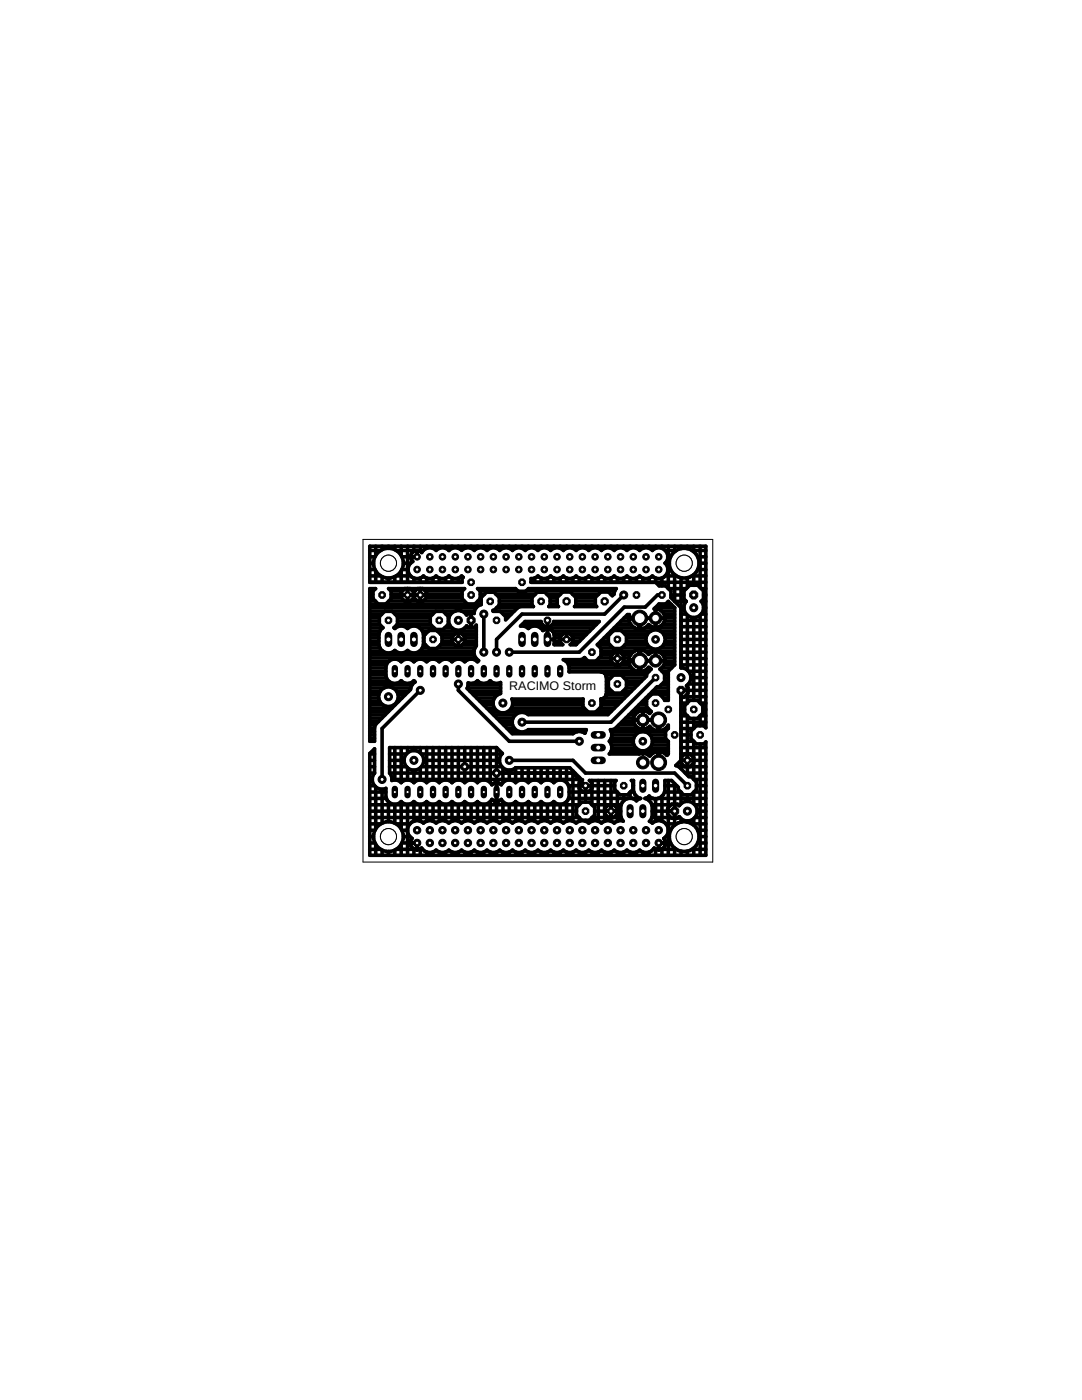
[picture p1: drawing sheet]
<svg xmlns="http://www.w3.org/2000/svg" width="216mm" height="279mm" viewBox="0 0 216 279" stroke-linecap="round" stroke-linejoin="round" font-family="sans-serif">
<defs><g id="words">
<text font-size="2.5" x="101.6" y="137.8">RACIMO Storm</text>
</g></defs>
<g fill="none" stroke="#000" stroke-width=".72">
<path d="M73.8 120h1.1M73.8 119.3h.6M73.8 118.6h.6M73.8 117.9h.7M73.8 111.1h1M73.8 114.9h2.2M73.8 113.7h1M73.8 112.4h.7M73.8 109.9h2.2M75 109v1.8M75 113.9v2.3M76.2 109v.7"/>
<path d="M76.2 115.1v1.1M77.5 109v.4M77.5 115.4v.8M78 117.9h2.3M78 119.3h2.1M78 118.6h2.1M78.8 109v.7M78.8 115.1v1.1M79 114.9h2.9M79 109.9h5.5M80.1 109v1.8M80.1 113.9v2.3"/>
<path d="M80.1 118.7h5M80.1 119.3l.7 .7M80.2 111.1h3M80.2 113.7h1.2M80.5 112.4h1.4M80.8 117.5l-.7 .7v1.1M81.3 109v7.2M81.3 117.5v2.5M81.3 118.7v.1M81.3 119.3h.1M81.3 118.6h.1M81.3 117.9v.1"/>
<path d="M81.8 117.5l.8 .7v1.1M82.3 117.9h.5M82.5 119.3h.1M82.6 119.3l-.8 .7h-4.2M82.6 118.6h.1M82.6 109v1M82.6 115.3v.9M82.6 119.3l.7 .7M82.6 111.1h.1M83.2 109.9v1.2M83.2 111.1h.1M83.3 117.5l-.7 .7v1.1"/>
<path d="M83.9 109v1M83.9 115.3v.9M83.9 117.5v2.5M83.9 118.7v.1M83.9 119.3h.1M83.9 118.6h.1M83.9 117.9v.1M84.4 117.5l.7 .7v1.1M84.4 120h8.3M84.9 117.9h7.3M85.1 119.3h7.1M85.1 119.3l-.7 .7h-2.5"/>
<path d="M85.1 118.6h7.1M85.1 109v.4M85.1 115.3v.9M86.4 109v.4M86.4 115.3v.9M87.7 109v.4M87.7 115.3v.9M88.9 109v.4M88.9 115.3v.9M89.6 109.9a1.72 1.72 0 0 1 2.5-.1 1.7 1.7 0 0 1 2.5 .1 1.7 1.7 0 0 1 2.6 0 1.7 1.7 0 0 1 2.5 0 1.7 1.7 0 0 1 2.6 0 1.7 1.7 0 0 1 2.5 0 1.7 1.7 0 0 1 2.5 0 1.7 1.7 0 0 1 2.6 0 1.7 1.7 0 0 1 2.5 0 1.7 1.7 0 0 1 2.6 0 1.68 1.68 0 0 1 2.5 0 1.7 1.7 0 0 1 2.5 0 1.7 1.7 0 0 1 2.6 0 1.7 1.7 0 0 1 2.5 0 1.7 1.7 0 0 1 2.5 0 1.7 1.7 0 0 1 2.6 0 1.8 1.8 0 0 1 2.5-.1 1.8 1.8 0 0 1 0 2.6M89.6 109.9a1.74 1.74 0 0 0-2.6 0 1.75 1.75 0 0 0-2.8 .4 1.26 1.26 0 0 0-1.9-.1 1.26 1.26 0 0 0 .1 1.9 1.81 1.81 0 0 0-.7 2.6 1.81 1.81 0 0 0 2.8 .2 1.68 1.68 0 0 0 2.5 0 1.73 1.73 0 0 0 2.6 0 1.7 1.7 0 0 0 2.5 0l.3 .3-.2 .2v.8h-18.4v-7.2h67v36.2l-.4-.4h-1.5l-1 1.1v1.5l1 1.1h1.5l.4-.4v22.6h-67v-20.3l.9-1v4.9M90.2 109v.5"/>
<path d="M90.2 115.3v.9M91.5 109v.4M91.5 115.4v.8M92.7 109v.4M94 109v.4M95.3 109v.4M95.4 120h.6M95.8 117.9h7.6M95.8 119.3h.2M95.8 118.6h.8M96 119.3l1.1-1.1h1.5l1 1.1M96 119.3v1.3a1.83 1.83 0 0 0-1.4 1.8h-1.2l-.3 .3"/>
<path d="M96.5 109v.4M97.8 109v.4M99 118.6h7.8M99.1 109v.4M99.6 119.3v1.5l-1 1h-.2v.2h1.4l1.1 1.1v.6l2.4-2.4M99.6 120h6.6M99.6 119.3h6.6M100.4 109v.4M101.6 109v.4M102.9 109v.4M104.2 109v.4M105 117.9h17.7"/>
<path d="M105.4 109v.4M106.2 119.3l1-1.1h1.5l1.1 1.1M106.2 119.3v1.5l.2 .3h-2.5l-.6 .2M106.7 109v.4M106.7 115.3v.9M108 109v.4M108 115.3v.9M109.1 118.6h2.7M109.2 109v.4M109.2 115.3v.9M109.8 119.3v1.5l-.3 .3h1.9l-.2-.3v-1.6l1.1-1h1.5l1.1 1v1.6l-.3 .3h4.5l-.3-.3v-1.6l1.1-1h1.5l.8 .7 .3-.3 .5-1.1h-17.5l-.6 .5h-1.5l-.5-.5h-7.6l.5 .5v1.5l-1 1h-1.5l-1.1-1v-1.5l.5-.5h-15.2l.5 .5v1.5l-1 1h-1.5l-1.1-1v-1.5l.6-.5h-1.2v30.4h.9v-2.8l.3-.6 6.9-6.9a1.79 1.79 0 0 1 .9-1.5l-.2-.3a1.71 1.71 0 0 1-2.5 0 1.78 1.78 0 0 1-3.1-.8v-2a1.78 1.78 0 0 1 3.1-.9 1.7 1.7 0 0 1 2.5 0 1.7 1.7 0 0 1 2.5 0 1.68 1.68 0 0 1 2.6 0 1.71 1.71 0 0 1 2.5 0 1.71 1.71 0 0 1 2.5 0 1.7 1.7 0 0 1 2.6 0l.2-.3a1.94 1.94 0 0 1-.5-2.9v-4.1l-.4 .4h-1.2l-.3-.3M109.8 120h1.4"/>
<path d="M109.8 119.3h1.4M110.5 109v.4M110.5 115.3v.9M111.8 109v.4M111.8 115.3v.9M113.1 109v.4M113.1 115.3v.9M114.3 118.6h5.1M114.3 109v.4M114.3 115.3v.9M114.9 120h3.9M114.9 119.3h3.9"/>
<path d="M115.6 109v.4M115.6 115.3v.9M116.8 109v.4M116.8 115.3v.9M118.1 109v.4M118.1 115.3v.9M119.4 109v.4M119.4 115.3v.9M120.6 109v.4M120.6 115.3v.9M121.9 118.6h.6M121.9 109v.4"/>
<path d="M121.9 115.3v.9M123.2 109v.4M123.2 115.3v.9M124.5 109v.4M124.5 115.3v.9M124.5 118.7l-3.9 3.9h-16.4l-5.1 5v2.6M125.7 109v.4M125.7 115.3v.9M127 109v.4M127 115.3v.9M128.3 109v.4M128.3 115.3v.9"/>
<path d="M129.5 109v.4M129.5 115.3v.9M130.8 109v.4M130.8 115.3v.9l.7 .7h1.3l1.1 1.1v1.3l2 2h.6M132.1 118.7h-.9l-2.4 2.5h-4.2l-9 9h-14M132.1 109v.4M132.1 115.3v1.6M132.7 112.4a1.8 1.8 0 0 1 0 2.6 1.8 1.8 0 0 1-2.5-.1 1.7 1.7 0 0 1-2.6 0 1.7 1.7 0 0 1-2.5 0 1.7 1.7 0 0 1-2.5 0 1.7 1.7 0 0 1-2.6 0 1.7 1.7 0 0 1-2.5 0 1.68 1.68 0 0 1-2.5 0 1.71 1.71 0 0 1-2.6 0 1.7 1.7 0 0 1-2.5 0 1.7 1.7 0 0 1-2.6 0l-.9 .6h-.4v.7h34.8M132.7 114.9h2.3M132.7 112.4h.9M132.7 109.9h2.3M133.2 111.1h.6"/>
<path d="M133.2 113.7h.6M133.3 109v8.5M133.4 117.5h3.5M133.9 118.7h2.6M134.6 109v1.1M134.6 114.7v5.3h2.3M135.9 115.3v18a1.96 1.96 0 0 1 1.9 1.4 1.96 1.96 0 0 1-.8 2.2M135.9 109v.5M137.2 109v.5M137.2 115.3v1.9M138 114.9h2.8M138 109.9h2.8"/>
<path d="M138.4 109v1.1M138.4 114.7v2.1M139.2 111.1h1.6M139.2 113.7h1.6M139.5 112.4h1.3M139.7 109v8.2M139.9 117.5h.9M140.4 118.7h.4M73.8 128.6h1.8M73.8 123.3h1.9M73.8 132h3.8M73.8 140h2"/>
<path d="M73.8 139.3h1.8M73.8 138.7h1.8M73.8 138h2M73.8 137.3h2.8M73.8 136.7h8.4M73.8 136h3.8M73.8 135.3h3.3M73.8 134.6h3.2M73.8 134h3.2M73.8 133.3h3.2M73.8 132.7h3.3M73.8 131.3h21.1"/>
<path d="M73.8 130.6h20.8M73.8 130h2.6M73.8 129.3h2M73.8 128h1.8M73.8 127.3h1.8M73.8 126.6h1.8M73.8 126h2M73.8 125.3h2.6M73.8 124.6h2M73.8 124h1.9M73.8 122.6h2.3M73.8 122h17"/>
<path d="M73.8 121.3h21.2M73.8 120.6h22.2M75.6 138.7a1.98 1.98 0 0 0 1.9 2.3 1.98 1.98 0 0 0 2-2.3M75.6 138.7a1.98 1.98 0 0 1 1.9-1.6 1.98 1.98 0 0 1 2 1.6M75.7 123.1l1.1-1.1h1.5l1 1.1v1.5l-.7 .7 .2 .1a1.79 1.79 0 0 1 2.5 0 1.9 1.9 0 0 1 3.2 1.1v2.3a1.9 1.9 0 0 1-3.2 1 1.79 1.79 0 0 1-2.5 0 1.9 1.9 0 0 1-3.2-1v-2.3l.3-.7 .5-.5-.7-.7zM78.4 137.3h3.5M78.6 130h.3M78.7 125.3h.2M78.9 122.6h7.4M79.2 138h2.3M79.2 140h.3M79.2 124.6h6.7"/>
<path d="M79.3 123.3h6.6M79.3 124h6.6M79.5 139.3h.7M79.5 138.7h1.4M79.9 136h.3M79.9 132h.3M81.2 130h.3M81.2 125.3h.2M82.5 136h.2M82.5 132h.2M83.7 130h10.9M83.7 125.3h2.9"/>
<path d="M83.9 137.8l-7.7 7.6v10.2M84.3 129.3h1.2M84.3 126h1.2M84.5 128.6h.4M84.5 128h.1M84.5 127.3h.1M84.5 126.6h.3M85 132h.2M87.3 129.3h7.5M87.3 126h7.7M87.6 132h.2M87.9 128.6h2.8"/>
<path d="M88 126.6h2.7M88.2 128h2M88.2 127.3h2M88.7 125.3h1.5M89 122.6h.9M89.4 124.6h.3M89.5 123.3h.1M89.5 124h.1M89.5 124.2a1.98 1.98 0 0 0 1.6 1.6 1.98 1.98 0 0 0 2-.9M90.1 132h.2M90.2 127.6h2.5M91.5 136.5v1.3l10.1 10.1h14"/>
<path d="M91.5 126.4v2.5M91.5 127.6h.1M91.5 128.6v.1M91.5 128h.1M91.5 127.3h.1M91.5 126.6v.1M92.1 122h2.6M92.2 128.6h2.8M92.3 126.6h2.7M92.6 132h.2M92.7 128h2.3M92.7 127.3h2.3"/>
<path d="M92.7 125.3h2.3M93 122.6h.2M93.1 122.7h.1M93.1 124.9h.1M93.1 122.7a1.98 1.98 0 0 0-2-.8 1.98 1.98 0 0 0-1.6 1.5M93.2 137.3h6.7M93.4 136.7h6.5M93.8 138h6.1M94 122.4v2.8M94 123.8h.1M94 124.6v.1M94 124h.1"/>
<path d="M94 123.3h.1M94 122.6h.1M94.5 138.7h4.8M95.1 139.3h3.6M95.1 136h.3M95.2 132h.2M95.8 140h2.6M96.5 122.6v7.6M97.7 136h.2M98.4 122h4.2M99.1 121.3h4.2M99.3 138.7l-.6 .5-.3 .7v.8"/>
<path d="M99.6 120.6h6.6M100.5 122.6h1.5M100.9 123.3h.4M102.3 140h14M104.2 124.6h4.1M105.3 125.3h.3M107.8 125.3h10.5M109.2 125.5v2.1M109.2 127.6h1.4M109.2 127.6h.1M109.2 127.3h.1M109.2 126.6l.1 .1"/>
<path d="M109.2 126h.1M109.2 124.6l.1 .1M109.3 124.1l-.1 1M109.8 120.6h1.4M110.2 124.6h8.8M110.3 126a1.38 1.38 0 0 0-2-.2 1.86 1.86 0 0 0-2.9-.4l-.9-.5h-.6l.9-.9h3.2v.3l.7 .8h1l.8-.8v-.3h9.1l-4.6 4.7M110.3 126l.3 .5v2.1l1.7 .1-.5-.6v-1l.7-.7h1.1l.7 .7v1l-.5 .6 1.2-.1M110.3 126h7.4M110.6 126.6h1.6M110.6 128h1.2M110.6 127.3h1.2M111.8 127.6h2.5"/>
<path d="M112.9 132h9.1M113.1 126.4v1.2M113.1 127.3h.1M113.1 126.6v.1M113.4 132.7h9.2M113.6 134h13.5M113.6 133.3h12.4M113.8 126.6h3.2M114.3 128h1.4M114.3 127.3h2M114.9 120.6h3.9M116.5 131.3h.2"/>
<path d="M117.4 132l-.8-.8-.7 .5h-3.5a1.91 1.91 0 0 1 1.2 2.4h6.4l.6 .2 .3 .4M119.2 128.6h2.4M119.5 131.3h2.4M119.8 129.3h2.5M119.9 128h1.5M119.9 140h4M119.9 130.6h2.3M119.9 130h6.7M120.5 139.3h4.1M120.6 127.3h.8M120.9 134.7l.1 .4v3.5a1.17 1.17 0 0 1-1.1 .9v1.6l-1 1h-1.5l-1.1-1 .1-1.6h-14.3l.2 .4v.8M120.9 134.6h8.1"/>
<path d="M121 138.7h4.3M121 138h1.1M121 137.3h.5M121 136.7h.4M121 136h.4M121 135.3h.8M121.2 126.6h.4M121.9 126h.4M121.9 131.4h2.6M122.6 125.3h4M123.2 130.2v2.5M123.2 131.4h.1"/>
<path d="M123.2 132h.1M123.2 131.3h.1M123.2 130.6v.1M123.2 124.6h2.7M123.8 132.7h1.8M123.9 124h1.7M124.1 129.3h5.8M124.1 126h5.7M124.2 130.6h1.7M124.3 138h1.6M124.4 132h3.1M124.5 131.3h1"/>
<path d="M124.6 123.3h2.9M124.6 135.3h4M124.7 128.6h4.5M124.8 126.6h4.4M124.9 137.3h1.7M125 136.7h2.3M125 136h3M125 128h3.9M125 127.3h3.9M125.8 124.6l.6 .6 1.1 .4v-2.4h-2l.1-.5h-.4l-6 6 .7 .7v1.5l-1 1.1M125.8 130.7l-.3 1 7.2 .1-.1-.5M125.8 130.7l.9-.8 .8-.2v4.3a2.18 2.18 0 0 1-2-1.9h3.4v-.2l3.8 .1"/>
<path d="M127.5 134h.3M127.5 133.3h.3M127.5 132.7h.3M127.5 131.3h.3M127.5 130.6h.3M127.5 130h.3M127.5 125.3h.3M127.5 124.6h.3M127.5 124h.3M127.8 123.3h6.8M127.8 132h1.1M128.2 140h.8"/>
<path d="M128.3 134h1.2M128.7 125.3h5.9M128.8 130h5.8M128.8 139.3h.4M128.9 123.3v-.1h-1.1v2.4l1.1-.4 .5-.5a1.89 1.89 0 0 0 3.2-.7M129.3 133.3h.3M129.5 138.7h.4M129.6 133.3l.3 .2-.9 1v.4l-7.7 7.7h-15.9a1.97 1.97 0 0 0-2.7 .2 1.97 1.97 0 0 0 0 2.7 1.97 1.97 0 0 0 2.7 .1h11.6l-.3 .7a1.93 1.93 0 0 0-2.4 .1h-12.1l-9-9 .2-.5v-.6a1.66 1.66 0 0 0 1.9-.5 1.7 1.7 0 0 0 2.5 0 1.69 1.69 0 0 0 2.1 .4v2.2l-.6 .3M130.2 138h3.1M130.7 121.3h3.9M130.8 121.5v3.7M130.8 130v1.9"/>
<path d="M130.8 131.3h.1M130.8 130.6h.1M130.8 124.6h.1M130.8 124h.1M130.8 122.6h.1M130.8 122h.1M130.8 135.2l-8.9 8.9h-17.7M130.9 137.3h2.4M131.4 120.6h2.6M131.7 138.7h1.6M131.7 129.3h2.9M131.8 126h2.8"/>
<path d="M132 136.7h1.3M132 133.3h2M132 122l.5 .5 .2 .8M132 122h2.6M132.1 134h1.2M132.2 124.6h2.4M132.2 130.6a1.89 1.89 0 0 0-2.8 0l-.8-.7-.8-.2v4.3l.8-.2 .8-.6 .2 .1M132.2 130.6l.4 .7M132.2 130.6h2.4M132.4 139.3h.9M132.5 128.6h2.1M132.5 126.6h2.1"/>
<path d="M132.5 132.7h2.1M132.5 122.6h2.1M132.6 124l.1-.6-7.2 .1 .3 1.1M132.6 131.3h2M132.6 124h2M132.6 136l-1 1.1h-.5l-8.3 8.3-1 .2a1.81 1.81 0 0 1-.2 2.3 1.79 1.79 0 0 1 0 2.6h5.9l.6-.2 .1 .2M132.6 136h.7M132.6 135.3h.7M132.6 134.6h.7M132.7 132h1.9M132.7 132l-.3 .9-.7 .6 .9 1v1.5M132.7 128h1.9"/>
<path d="M132.7 127.3h1.9M134.6 121.3v11.4l-1.3 1.3v5.8h-.7v-.2l-1-1.1h-1.5l-1.1 1.1v1.5l1 .9-.4 .4-.5-.4M134.6 121.3l-1.3-1.3-.5 .5h-1.3l-1 1 .9 .1 .6 .4M135.9 125.1h4.9M135.9 127.6h4.9M135.9 126.3h4.9M135.9 128.9h4.9M135.9 132.7h4.9M135.9 131.4h4.9M135.9 130.2h4.9M135.9 122.6h1M135.9 137.8v15.6"/>
<path d="M135.9 137.8h.1M135.9 137.8h4.9M135.9 139v.1M135.9 123.8h4.9M136.6 139h4.2M136.9 120a1.97 1.97 0 0 0 .2 2.7 1.97 1.97 0 0 0 2.7 0 1.97 1.97 0 0 0 .1-2.7M136.9 120l-.4-.5v-1.6l1.1-1.1h1.6l1.2 1.1v1.6l-.5 .5M137 136.9l.3 .3v1.1l-.8 .9h-.6M137 136.9h.1M137.2 122.8v11M137.2 136.7v.4M137.2 138.5v1.8"/>
<path d="M137.2 137.8h.1M137.4 136.5h3.4M137.4 134h3.4M137.8 135.2h3M138.4 123.2v16.6M139.7 122.8v17.5M139.9 122.6h.9M139.9 120h.9M140.4 121.3h.4M73.8 150.5h.9M73.8 146h.9M73.8 147.3h.9"/>
<path d="M73.8 146.7h.9M73.8 145.3h.9M73.8 144.7h1.1M73.8 144h1.7M73.8 143.3h2.4M73.8 142.7h3.1M73.8 142h3.7M73.8 141.3h4.4M73.8 140.7h2.6M73.8 154.3h.9M73.8 156.8h1M73.8 158.1h3.2"/>
<path d="M73.8 159.3h3.3M73.8 153h.9M73.8 151.7h.9M73.8 155.6h.5M74.7 154.3a1.94 1.94 0 0 0-.1 2.4 1.94 1.94 0 0 0 2.4 .6v1.8a1.78 1.78 0 0 0 1.2 1.4 1.78 1.78 0 0 0 1.9-.5M75 157v8.4M76.2 157.5v6.8M77.5 160v4M77.7 150.5h3.4M77.7 154.3h37M77.7 154.3l.5 .9v.6a1.61 1.61 0 0 1 1.9 .4M77.7 153h3.4"/>
<path d="M77.7 151.7h2.9M78.2 155.6h37.8M78.7 140.7h.1M78.8 149.2v6.5M80.1 149.2v7M80.1 160v5.4M80.1 160a1.7 1.7 0 0 0 2.5 0M80.1 156.2a1.7 1.7 0 0 1 2.5 0M81.3 149.2v1M81.3 153.2v2.5M82.6 149.2v.6M82.6 153.7v2.5"/>
<path d="M82.6 160v3.9M82.6 160a1.7 1.7 0 0 0 2.5 0M82.6 156.2a1.7 1.7 0 0 1 2.5 0M83.9 149.2v1M83.9 153.2v2.5M84.1 150.5h16M84.1 153h16M84.5 151.7h15.2M85.1 160a1.68 1.68 0 0 0 2.6 0M85.1 156.2a1.68 1.68 0 0 1 2.6 0M85.1 149.2v7M85.1 160v3.9"/>
<path d="M86.4 149.2v6.5M87.7 160a1.71 1.71 0 0 0 2.5 0M87.7 156.2a1.71 1.71 0 0 1 2.5 0M87.7 149.2v7M87.7 160v3.9M88.9 149.2v6.5M90.2 149.2v7M90.2 160v3.9M90.2 160a1.71 1.71 0 0 0 2.5 0M90.2 156.2a1.71 1.71 0 0 1 2.5 0M91.5 149.2v6.5M92.7 149.2v7"/>
<path d="M92.7 160v3.9M92.7 160a1.7 1.7 0 0 0 2.6 0M92.7 156.2a1.7 1.7 0 0 1 2.6 0M94 149.2v6.5M95.3 160a1.76 1.76 0 0 0 2.8-.5 1.25 1.25 0 0 0 1.9 0 1.74 1.74 0 0 0 2.9 .5M95.3 156.2a1.76 1.76 0 0 1 2.8 .4 1.25 1.25 0 0 1 1.9 0 1.74 1.74 0 0 1 2.9-.4M95.3 149.2v7M95.3 160v3.9M96.5 140.7h1.9M96.5 149.2v6.5M97.1 141.3h1.6M97.8 142h1.5"/>
<path d="M97.8 149.2v7M97.8 160v3.9M98.4 140.7a1.98 1.98 0 0 0 2 1.6 1.98 1.98 0 0 0 1.9-1.6M98.5 142.7h4.4M99.1 149.2v14.7M99.1 158.1h.1M99.1 149.2h-21.4v5.1M99.1 149.2l1.1 1.2a1.94 1.94 0 0 0 0 2.7 1.94 1.94 0 0 0 2.7 .1h10.8l2.3 2.4M99.1 159.3v.1M99.1 156.8h.1M99.1 143.3h3.3M99.8 144h2.4"/>
<path d="M100.4 153.2v3M100.4 160v3.9M100.5 144.7h1.8M101.1 145.3h1.5M101.4 142h15.8M101.6 151.7h12.7l2.5 2.6h17.8l2.6 2.5M101.6 153.7v2M101.8 146h1.8M102 141.3h14.6M102.3 140.7h14M102.9 160a1.7 1.7 0 0 0 2.5 0M102.9 156.2a1.7 1.7 0 0 1 2.5 0"/>
<path d="M102.9 153.2v3M102.9 160v3.9M104.2 153.2v2.5M104.7 146h10.4M105.4 160a1.7 1.7 0 0 0 2.6 0M105.4 156.2a1.7 1.7 0 0 1 2.6 0M105.4 153.2v3M105.4 160v3.9M106.7 153.2v2.5M108 153.2v3M108 160v3.9M108 160a1.7 1.7 0 0 0 2.5 0"/>
<path d="M108 156.2a1.7 1.7 0 0 1 2.5 0M109.2 153.2v2.5M110.5 153.2v3M110.5 160v3.9M110.5 156.2a1.78 1.78 0 0 1 1.8-.5 1.78 1.78 0 0 1 1.3 1.4v2a1.78 1.78 0 0 1-1.3 1.4 1.78 1.78 0 0 1-1.8-.5M111.8 153.2v2.5M113.1 153.2v3M113.1 160v3.9M113.4 156.8h9.3M113.4 159.3h11.9M113.6 158.1h9.6M114.3 154.3l2.6 2.5"/>
<path d="M114.3 153.9v10M115.6 155.1v5.5M115.6 157.3l.7 .8M116 155.6h.2l-.6 .7M116 146h.8M116.8 156.8v3.3M118.1 156.3l-.5-.5h5.3l-.2 .3v1.5l1 1h1.5l1.1-1v-1.5l-.3-.3h.4v2.1l.3 .7 .5 .5 .6 .2M118.1 157.3l-.7 .8M118.1 155.8v4.8M119 142h2.9M119.4 155.8v8.1M119.7 141.3h2.9"/>
<path d="M119.9 140.7h3.4M120.6 155.8v8.1M121.7 148h4.7M121.9 150h9.2M121.9 155.8v8.1M121.9 146h10.9M121.9 147.3h4.5M122 148.7h4.5M122.1 149.3h4.9M122.1 146.7h4.7M122.8 145.3h4.6M123.2 158.1v5.8"/>
<path d="M123.5 144.7h3.2M124.2 144h2.2M124.5 158.6v1.2M124.8 143.3h1.6M125.5 142.7h1.2M125.7 158.1v1.2M125.8 158.1h.7M126.2 142h1.2M126.2 159.3h1.6M126.3 156.8h.1M126.4 144v-.3h3.8l-.1 .2h1.5v2l.8-.3 .5-.3M126.9 141.3h2.4"/>
<path d="M127 159.8a1.87 1.87 0 0 0-3.1 1v2.2l.5 .9a1.67 1.67 0 0 0-1.8 .4 1.79 1.79 0 0 0-2.6 0 1.79 1.79 0 0 0-2.5 0 1.77 1.77 0 0 0-2.5 0 1.8 1.8 0 0 0-2.6 0 1.8 1.8 0 0 0-2.5 0 1.79 1.79 0 0 0-2.6 0 1.79 1.79 0 0 0-2.5 0 1.79 1.79 0 0 0-2.5 0 1.79 1.79 0 0 0-2.6 0 1.79 1.79 0 0 0-2.5 0 1.79 1.79 0 0 0-2.6 0 1.79 1.79 0 0 0-2.5 0 1.79 1.79 0 0 0-2.5 0 1.79 1.79 0 0 0-2.6 0 1.77 1.77 0 0 0-2.5 0 1.9 1.9 0 0 0-3.2 1M127 158.9v.9M127.4 142l.8-.2v3.7a1.83 1.83 0 0 1-1.8-1.5M127.4 142l-.5 .4-.5 .9M127.5 140.7h1.5M127.8 159.3l-.8 .5M127.9 146a1.95 1.95 0 0 0-1.3 3 1.95 1.95 0 0 0 3.3 0 1.95 1.95 0 0 0-1.2-3M128.2 150.5h.1M128.2 145.3h.1M128.2 144.7h.1M128.2 144h.1M128.2 143.3h.1"/>
<path d="M128.2 142.7h.1M128.2 142h.1M128.7 159.3l.6 .3 .6 .5 .2 .7v2.2l-.2 .7-.3 .2 .6 .4a1.9 1.9 0 0 1 3.1 1M128.7 159.3h1.7M129.1 142l-.8-.2v3.7h.6l.7-.6 .9 .7 .7 .3v-2.4h-1.1l.1 .1h-3.8v-.3M129.1 142h.8M129.2 145.3h.8M129.4 150.7h.4M129.5 158.9l-.8 .4M129.5 158.9v.9M129.6 149.3h3.7M129.7 146.7h3.1"/>
<path d="M130 148.7h3.3M130.1 147.3h2.7M130.2 148h3.1M130.8 159.4v4.5M131.2 150l-1 .3-.6 .6-.7-.5-.6-.1v.2M131.2 150v2h.4v-2M131.2 151.3h.4M131.2 150.7h.4M131.2 150h.4M131.2 145.3h.4M131.2 144.7h.4M131.2 144h.4"/>
<path d="M131.3 159.3h9.5M131.6 150l.8 .2 .7 .5M131.7 150h1.6M132.1 158.9v5M132.6 158.1h3.3v2.3M132.7 156.8h2.3M132.9 145.3l.4-.6v.7l-.5 .5v1.5l.5 .6v2.5l-.2 .2M132.9 145.3h.4M133 150.7h.1M133.1 150.7h.1M133.3 155.8v5.4M134.6 156.4v8.3"/>
<path d="M135.5 153l2 2h.4l1.1 1.1v1.5l-1.1 1h-1.5l-1.1-1v-.5l-1.3-1.3h-1.3v2.1a1.86 1.86 0 0 1-3.2 1M135.5 153h5.3M135.9 147.9h2.5v7.6l2.4 .1M135.9 150.5h4.9M135.9 146.7h2M135.9 144.1h4.9M135.9 149.2h4.9M135.9 152.3l.7 .7M135.9 145.4h2.5M135.9 142.9h1.2M135.9 141.6h.7M135.9 140.3h1.2"/>
<path d="M136.6 150.5l-.7 .7M136.7 154.3h4.1M137.2 151.7v.1M137.2 142.9v11.8M137.2 158.6v1.3M137.7 150.5l.7 .7M138.4 152.3l-.7 .7M138.4 143.4v2M139 156.8h1.8M139.7 142.9v1.9M139.7 148.5v22.2M139.7 142.9h1.1"/>
<path d="M139.7 140.3h1.1M140.2 141.6h.6M140.8 151.7h-4.9l-1 1.1 .6 .2M140.8 158.1h-2.3l-.1 2.3M73.8 163.2h41.8v.7M73.8 168.2h1M73.8 160.6h41.8M73.8 161.9h41.2M73.8 169.5h2.2M73.8 167h.7M73.8 165.7h1M73.8 164.4h2.2"/>
<path d="M75 168.5v2.2M76.2 169.7v1M77.5 169.9v.8M78.8 160.5v3.8M78.8 169.7v1M79 169.5h3.7M79 164.4h2.8M80.1 168.5v2.2M80.2 168.2h3M80.2 165.7h1.1M80.5 167h1.3M81.3 160.5v10.2"/>
<path d="M81.3 166.1l.3 .7 .6 .5a1.36 1.36 0 0 0 0 1.9 1.36 1.36 0 0 0 1.9 .1M82.6 169.4v1.3M82.6 168.2v.1M83.2 168.2v1.4M83.2 168.2v.1M83.2 169.5h.1M83.7 169.5h.6M83.9 160.5v3.4M83.9 169.4v1.3M84.1 169.2v.1M84.1 169.2a1.87 1.87 0 0 0 2.9 .5 1.8 1.8 0 0 0 2.6 0 1.8 1.8 0 0 0 2.5 0 1.79 1.79 0 0 0 2.5 0 1.79 1.79 0 0 0 2.6 0 1.79 1.79 0 0 0 2.5 0 1.79 1.79 0 0 0 2.6 0 1.79 1.79 0 0 0 2.5 0 1.79 1.79 0 0 0 2.5 0 1.79 1.79 0 0 0 2.6 0 1.79 1.79 0 0 0 2.5 0 1.79 1.79 0 0 0 2.6 0 1.77 1.77 0 0 0 2.5 0 1.8 1.8 0 0 0 2.5 0 1.79 1.79 0 0 0 2.6 0 1.79 1.79 0 0 0 2.5 0 1.79 1.79 0 0 0 2.5 0 1.86 1.86 0 0 0 2.9-.5M85.1 170v.7"/>
<path d="M86.4 160.5v3.4M86.4 170v.7M87.7 170v.7M88.9 160.5v3.4M88.9 170v.7M90.2 170v.7M91.5 160.5v3.4M91.5 170v.7M92.7 170v.7M94 160.5v3.4M94 170v.7M95.3 170v.7"/>
<path d="M96.5 160.5v3.4M96.5 170v.7M97.8 170v.7M99.1 170v.7M100.4 170v.7M101.6 160.5v3.4M101.6 170v.7M102.9 170v.7M104.2 160.5v3.4M104.2 170v.7M105.4 170v.7M106.7 160.5v3.4"/>
<path d="M106.7 170v.7M108 170v.7M109.2 160.5v3.4M109.2 170v.7M110.5 170v.7M111.8 160.5v3.4M111.8 170v.7M113.1 170v.7M114.3 170v.7M115.6 170v.7M116.8 163.7v.2M116.8 170v.7"/>
<path d="M118.1 170v.7M118.1 160.6h5.9M118.7 161.9h5.2M119.4 170v.7M120.6 170v.7M120.7 162.4l.7 .8M121.4 160.6l-.7 .8M121.9 170v.7M121.9 161.9h.1M122.4 160.6l.8 .8M123.2 170v.7M123.2 162.4l-.8 .8"/>
<path d="M124 163.2h-5.9v.7M124.5 170v.7M125.7 170v.7M127 170v.7M128.3 170v.7M129.5 170v.7M130 160.6h3.9M130 163.2h3.9M130.1 161.9h4.5M130.3 169.5h.7M130.5 169.2l.1 .1M130.8 169.4v1.3"/>
<path d="M131.4 168.2h2.4M131.4 168.2v1.4M131.4 168.2l.1 .1M131.4 169.5h.1M131.9 169.5h3.1M132.1 169.4v1.3M132.1 168.2v.1M132.9 167h.7M132.9 164.4h2.1M133.3 162.6v8.1M133.3 166.1l-.2 .7-.6 .5a1.36 1.36 0 0 1-.1 1.9 1.36 1.36 0 0 1-1.8 .1M133.3 161.9h.1"/>
<path d="M133.3 165.7h.5M134 160.5h1.2l.3 .3a1.98 1.98 0 0 1 3-.4 1.98 1.98 0 0 1 0 3 1.98 1.98 0 0 1-3-.4l-.3 .3h-1.2l-.8-.8v-1.2zM134.6 169.2v1.5M134.6 163.2h.1M134.6 160.6h.1M135.3 160.6h.4M135.3 163.2h.4M135.5 160.8h.1M135.9 163.4v.7M135.9 169.9v.8M137.2 163.8v.3M137.2 169.9v.8"/>
<path d="M138 169.5h2.8M138 164.4h2.8M138.4 163.4v1.3M138.4 169.2v1.5M138.6 160.6h2.2M138.6 163.2h2.2M139.1 161.9h1.7M139.2 168.2h1.6M139.2 165.7h1.6M139.5 167h1.3"/>
<circle cx="77.5" cy="112.4" r="2.99"/>
<circle cx="136.5" cy="112.4" r="2.99"/>
<circle cx="86.4" cy="127.6" r="1.96"/>
<circle cx="87.7" cy="123.8" r="1.96"/>
<circle cx="91.5" cy="127.6" r="1.36"/>
<circle cx="123.2" cy="131.4" r="1.36"/>
<circle cx="123.2" cy="127.6" r="1.96"/>
<circle cx="123.2" cy="136.5" r="1.96"/>
<circle cx="130.8" cy="127.6" r="1.95"/>
<circle cx="82.6" cy="151.7" r="1.99"/>
<circle cx="138.4" cy="141.6" r="1.96"/>
<circle cx="77.5" cy="167" r="2.99"/>
<circle cx="116.9" cy="161.9" r="1.96"/>
<circle cx="136.5" cy="167" r="2.99"/>
</g>
<path d="M118.6 151.7h1.5" fill="none" stroke="#000" stroke-width="1.5"/>
<circle cx="119.4" cy="151.7" r=".51" fill="#fff" stroke="#000" stroke-width=".2"/>
<path d="M118.6 149.2h1.5" fill="none" stroke="#000" stroke-width="1.5"/>
<circle cx="119.4" cy="149.2" r=".51" fill="#fff" stroke="#000" stroke-width=".2"/>
<path d="M118.6 146.7h1.5" fill="none" stroke="#000" stroke-width="1.5"/>
<circle cx="119.4" cy="146.7" r=".51" fill="#fff" stroke="#000" stroke-width=".2"/>
<path d="M77.5 126.9v1.5" fill="none" stroke="#000" stroke-width="1.5"/>
<circle cx="77.5" cy="127.6" r=".51" fill="#fff" stroke="#000" stroke-width=".2"/>
<path d="M80.1 126.9v1.5" fill="none" stroke="#000" stroke-width="1.5"/>
<circle cx="80.1" cy="127.6" r=".51" fill="#fff" stroke="#000" stroke-width=".2"/>
<path d="M82.6 126.9v1.5" fill="none" stroke="#000" stroke-width="1.5"/>
<circle cx="82.6" cy="127.6" r=".51" fill="#fff" stroke="#000" stroke-width=".2"/>
<path d="M109.2 126.9v1.5" fill="none" stroke="#000" stroke-width="1.5"/>
<circle cx="109.2" cy="127.6" r=".51" fill="#fff" stroke="#000" stroke-width=".2"/>
<path d="M106.7 126.9v1.5" fill="none" stroke="#000" stroke-width="1.5"/>
<circle cx="106.7" cy="127.6" r=".51" fill="#fff" stroke="#000" stroke-width=".2"/>
<path d="M104.2 126.9v1.5" fill="none" stroke="#000" stroke-width="1.5"/>
<circle cx="104.2" cy="127.6" r=".51" fill="#fff" stroke="#000" stroke-width=".2"/>
<path d="M111.8 133.3v1.3" fill="none" stroke="#000" stroke-width="1.3"/>
<circle cx="111.8" cy="134" r=".32" fill="#fff" stroke="#000" stroke-width=".2"/>
<path d="M109.2 133.3v1.3" fill="none" stroke="#000" stroke-width="1.3"/>
<circle cx="109.2" cy="134" r=".32" fill="#fff" stroke="#000" stroke-width=".2"/>
<path d="M106.7 133.3v1.3" fill="none" stroke="#000" stroke-width="1.3"/>
<circle cx="106.7" cy="134" r=".32" fill="#fff" stroke="#000" stroke-width=".2"/>
<path d="M104.2 133.3v1.3" fill="none" stroke="#000" stroke-width="1.3"/>
<circle cx="104.2" cy="134" r=".32" fill="#fff" stroke="#000" stroke-width=".2"/>
<path d="M101.6 133.3v1.3" fill="none" stroke="#000" stroke-width="1.3"/>
<circle cx="101.6" cy="134" r=".32" fill="#fff" stroke="#000" stroke-width=".2"/>
<path d="M99.1 133.3v1.3" fill="none" stroke="#000" stroke-width="1.3"/>
<circle cx="99.1" cy="134" r=".32" fill="#fff" stroke="#000" stroke-width=".2"/>
<path d="M96.5 133.3v1.3" fill="none" stroke="#000" stroke-width="1.3"/>
<circle cx="96.5" cy="134" r=".32" fill="#fff" stroke="#000" stroke-width=".2"/>
<path d="M94 133.3v1.3" fill="none" stroke="#000" stroke-width="1.3"/>
<circle cx="94" cy="134" r=".32" fill="#fff" stroke="#000" stroke-width=".2"/>
<path d="M91.5 133.3v1.3" fill="none" stroke="#000" stroke-width="1.3"/>
<circle cx="91.5" cy="134" r=".32" fill="#fff" stroke="#000" stroke-width=".2"/>
<path d="M88.9 133.3v1.3" fill="none" stroke="#000" stroke-width="1.3"/>
<circle cx="88.9" cy="134" r=".32" fill="#fff" stroke="#000" stroke-width=".2"/>
<path d="M86.4 133.3v1.3" fill="none" stroke="#000" stroke-width="1.3"/>
<circle cx="86.4" cy="134" r=".32" fill="#fff" stroke="#000" stroke-width=".2"/>
<path d="M83.9 133.3v1.3" fill="none" stroke="#000" stroke-width="1.3"/>
<circle cx="83.9" cy="134" r=".32" fill="#fff" stroke="#000" stroke-width=".2"/>
<path d="M81.3 133.3v1.3" fill="none" stroke="#000" stroke-width="1.3"/>
<circle cx="81.3" cy="134" r=".32" fill="#fff" stroke="#000" stroke-width=".2"/>
<path d="M78.8 133.3v1.3" fill="none" stroke="#000" stroke-width="1.3"/>
<circle cx="78.8" cy="134" r=".32" fill="#fff" stroke="#000" stroke-width=".2"/>
<path d="M111.8 157.4v1.3" fill="none" stroke="#000" stroke-width="1.3"/>
<circle cx="111.8" cy="158.1" r=".32" fill="#fff" stroke="#000" stroke-width=".2"/>
<path d="M109.2 157.4v1.3" fill="none" stroke="#000" stroke-width="1.3"/>
<circle cx="109.2" cy="158.1" r=".32" fill="#fff" stroke="#000" stroke-width=".2"/>
<path d="M106.7 157.4v1.3" fill="none" stroke="#000" stroke-width="1.3"/>
<circle cx="106.7" cy="158.1" r=".32" fill="#fff" stroke="#000" stroke-width=".2"/>
<path d="M104.2 157.4v1.3" fill="none" stroke="#000" stroke-width="1.3"/>
<circle cx="104.2" cy="158.1" r=".32" fill="#fff" stroke="#000" stroke-width=".2"/>
<path d="M101.6 157.4v1.3" fill="none" stroke="#000" stroke-width="1.3"/>
<circle cx="101.6" cy="158.1" r=".32" fill="#fff" stroke="#000" stroke-width=".2"/>
<path d="M99.1 157.4v1.3" fill="none" stroke="#000" stroke-width="1.3"/>
<circle cx="99.1" cy="158.1" r=".32" fill="#fff" stroke="#000" stroke-width=".2"/>
<path d="M96.5 157.4v1.3" fill="none" stroke="#000" stroke-width="1.3"/>
<circle cx="96.5" cy="158.1" r=".32" fill="#fff" stroke="#000" stroke-width=".2"/>
<path d="M94 157.4v1.3" fill="none" stroke="#000" stroke-width="1.3"/>
<circle cx="94" cy="158.1" r=".32" fill="#fff" stroke="#000" stroke-width=".2"/>
<path d="M91.5 157.4v1.3" fill="none" stroke="#000" stroke-width="1.3"/>
<circle cx="91.5" cy="158.1" r=".32" fill="#fff" stroke="#000" stroke-width=".2"/>
<path d="M88.9 157.4v1.3" fill="none" stroke="#000" stroke-width="1.3"/>
<circle cx="88.9" cy="158.1" r=".32" fill="#fff" stroke="#000" stroke-width=".2"/>
<path d="M86.4 157.4v1.3" fill="none" stroke="#000" stroke-width="1.3"/>
<circle cx="86.4" cy="158.1" r=".32" fill="#fff" stroke="#000" stroke-width=".2"/>
<path d="M83.9 157.4v1.3" fill="none" stroke="#000" stroke-width="1.3"/>
<circle cx="83.9" cy="158.1" r=".32" fill="#fff" stroke="#000" stroke-width=".2"/>
<path d="M81.3 157.4v1.3" fill="none" stroke="#000" stroke-width="1.3"/>
<circle cx="81.3" cy="158.1" r=".32" fill="#fff" stroke="#000" stroke-width=".2"/>
<path d="M78.8 157.4v1.3" fill="none" stroke="#000" stroke-width="1.3"/>
<circle cx="78.8" cy="158.1" r=".32" fill="#fff" stroke="#000" stroke-width=".2"/>
<circle cx="130.8" cy="127.6" r=".76" fill="#000" stroke="#000" stroke-width=".2"/>
<circle cx="130.8" cy="127.6" r=".38" fill="#fff" stroke="#000" stroke-width=".2"/>
<circle cx="130.8" cy="123.4" r="1.27" fill="#000" stroke="#000" stroke-width=".2"/>
<circle cx="130.8" cy="123.4" r=".76" fill="#fff" stroke="#000" stroke-width=".2"/>
<circle cx="130.8" cy="131.9" r="1.27" fill="#000" stroke="#000" stroke-width=".2"/>
<circle cx="130.8" cy="131.9" r=".76" fill="#fff" stroke="#000" stroke-width=".2"/>
<circle cx="127.7" cy="123.4" r="1.59" fill="#000" stroke="#000" stroke-width=".2"/>
<circle cx="127.7" cy="123.4" r="1.08" fill="#fff" stroke="#000" stroke-width=".2"/>
<circle cx="127.7" cy="131.9" r="1.59" fill="#000" stroke="#000" stroke-width=".2"/>
<circle cx="127.7" cy="131.9" r="1.08" fill="#fff" stroke="#000" stroke-width=".2"/>
<circle cx="113.1" cy="127.6" r=".71" fill="#000" stroke="#000" stroke-width=".2"/>
<circle cx="113.1" cy="127.6" r=".4" fill="#fff" stroke="#000" stroke-width=".2"/>
<circle cx="123.2" cy="127.6" r=".71" fill="#000" stroke="#000" stroke-width=".2"/>
<circle cx="123.2" cy="127.6" r=".4" fill="#fff" stroke="#000" stroke-width=".2"/>
<circle cx="108" cy="120" r=".71" fill="#000" stroke="#000" stroke-width=".2"/>
<circle cx="108" cy="120" r=".4" fill="#fff" stroke="#000" stroke-width=".2"/>
<circle cx="97.8" cy="120" r=".71" fill="#000" stroke="#000" stroke-width=".2"/>
<circle cx="97.8" cy="120" r=".4" fill="#fff" stroke="#000" stroke-width=".2"/>
<circle cx="109.2" cy="123.8" r=".71" fill="#000" stroke="#000" stroke-width=".2"/>
<circle cx="109.2" cy="123.8" r=".4" fill="#fff" stroke="#000" stroke-width=".2"/>
<circle cx="99.1" cy="123.8" r=".71" fill="#000" stroke="#000" stroke-width=".2"/>
<circle cx="99.1" cy="123.8" r=".4" fill="#fff" stroke="#000" stroke-width=".2"/>
<circle cx="120.6" cy="120" r=".78" fill="#000" stroke="#000" stroke-width=".2"/>
<circle cx="120.6" cy="120" r=".47" fill="#fff" stroke="#000" stroke-width=".2"/>
<circle cx="113.1" cy="120" r=".78" fill="#000" stroke="#000" stroke-width=".2"/>
<circle cx="113.1" cy="120" r=".47" fill="#fff" stroke="#000" stroke-width=".2"/>
<circle cx="118.1" cy="140.3" r=".71" fill="#000" stroke="#000" stroke-width=".2"/>
<circle cx="118.1" cy="140.3" r=".4" fill="#fff" stroke="#000" stroke-width=".2"/>
<circle cx="118.1" cy="130.2" r=".71" fill="#000" stroke="#000" stroke-width=".2"/>
<circle cx="118.1" cy="130.2" r=".4" fill="#fff" stroke="#000" stroke-width=".2"/>
<circle cx="123.2" cy="136.5" r=".71" fill="#000" stroke="#000" stroke-width=".2"/>
<circle cx="123.2" cy="136.5" r=".4" fill="#fff" stroke="#000" stroke-width=".2"/>
<circle cx="123.2" cy="131.4" r=".71" fill="#000" stroke="#000" stroke-width=".2"/>
<circle cx="123.2" cy="131.4" r=".4" fill="#fff" stroke="#000" stroke-width=".2"/>
<circle cx="94" cy="116.2" r=".71" fill="#000" stroke="#000" stroke-width=".2"/>
<circle cx="94" cy="116.2" r=".4" fill="#fff" stroke="#000" stroke-width=".2"/>
<circle cx="104.2" cy="116.2" r=".71" fill="#000" stroke="#000" stroke-width=".2"/>
<circle cx="104.2" cy="116.2" r=".4" fill="#fff" stroke="#000" stroke-width=".2"/>
<circle cx="83.9" cy="118.7" r=".71" fill="#000" stroke="#000" stroke-width=".2"/>
<circle cx="83.9" cy="118.7" r=".4" fill="#fff" stroke="#000" stroke-width=".2"/>
<circle cx="94" cy="118.7" r=".71" fill="#000" stroke="#000" stroke-width=".2"/>
<circle cx="94" cy="118.7" r=".4" fill="#fff" stroke="#000" stroke-width=".2"/>
<circle cx="77.5" cy="123.8" r=".71" fill="#000" stroke="#000" stroke-width=".2"/>
<circle cx="77.5" cy="123.8" r=".4" fill="#fff" stroke="#000" stroke-width=".2"/>
<circle cx="87.7" cy="123.8" r=".71" fill="#000" stroke="#000" stroke-width=".2"/>
<circle cx="87.7" cy="123.8" r=".4" fill="#fff" stroke="#000" stroke-width=".2"/>
<circle cx="76.2" cy="118.7" r=".71" fill="#000" stroke="#000" stroke-width=".2"/>
<circle cx="76.2" cy="118.7" r=".4" fill="#fff" stroke="#000" stroke-width=".2"/>
<circle cx="81.3" cy="118.7" r=".71" fill="#000" stroke="#000" stroke-width=".2"/>
<circle cx="81.3" cy="118.7" r=".4" fill="#fff" stroke="#000" stroke-width=".2"/>
<circle cx="86.4" cy="127.6" r=".71" fill="#000" stroke="#000" stroke-width=".2"/>
<circle cx="86.4" cy="127.6" r=".4" fill="#fff" stroke="#000" stroke-width=".2"/>
<circle cx="91.5" cy="127.6" r=".71" fill="#000" stroke="#000" stroke-width=".2"/>
<circle cx="91.5" cy="127.6" r=".4" fill="#fff" stroke="#000" stroke-width=".2"/>
<circle cx="94" cy="123.8" r=".87" fill="#000" stroke="#000" stroke-width=".2"/>
<circle cx="94" cy="123.8" r=".4" fill="#fff" stroke="#000" stroke-width=".2"/>
<circle cx="91.5" cy="123.8" r=".8" fill="#000" stroke="#000" stroke-width=".2"/>
<circle cx="91.5" cy="123.8" r=".4" fill="#fff" stroke="#000" stroke-width=".2"/>
<circle cx="128.3" cy="147.9" r=".76" fill="#000" stroke="#000" stroke-width=".2"/>
<circle cx="128.3" cy="147.9" r=".38" fill="#fff" stroke="#000" stroke-width=".2"/>
<circle cx="128.3" cy="152.2" r="1.27" fill="#000" stroke="#000" stroke-width=".2"/>
<circle cx="128.3" cy="152.2" r=".76" fill="#fff" stroke="#000" stroke-width=".2"/>
<circle cx="128.3" cy="143.7" r="1.27" fill="#000" stroke="#000" stroke-width=".2"/>
<circle cx="128.3" cy="143.7" r=".76" fill="#fff" stroke="#000" stroke-width=".2"/>
<circle cx="131.4" cy="152.2" r="1.59" fill="#000" stroke="#000" stroke-width=".2"/>
<circle cx="131.4" cy="152.2" r="1.08" fill="#fff" stroke="#000" stroke-width=".2"/>
<circle cx="131.4" cy="143.7" r="1.59" fill="#000" stroke="#000" stroke-width=".2"/>
<circle cx="131.4" cy="143.7" r="1.08" fill="#fff" stroke="#000" stroke-width=".2"/>
<circle cx="130.8" cy="135.2" r=".71" fill="#000" stroke="#000" stroke-width=".2"/>
<circle cx="130.8" cy="135.2" r=".4" fill="#fff" stroke="#000" stroke-width=".2"/>
<circle cx="130.8" cy="140.3" r=".71" fill="#000" stroke="#000" stroke-width=".2"/>
<circle cx="130.8" cy="140.3" r=".4" fill="#fff" stroke="#000" stroke-width=".2"/>
<circle cx="135.9" cy="137.8" r=".87" fill="#000" stroke="#000" stroke-width=".2"/>
<circle cx="135.9" cy="137.8" r=".4" fill="#fff" stroke="#000" stroke-width=".2"/>
<circle cx="135.9" cy="135.2" r=".8" fill="#000" stroke="#000" stroke-width=".2"/>
<circle cx="135.9" cy="135.2" r=".4" fill="#fff" stroke="#000" stroke-width=".2"/>
<circle cx="127" cy="118.7" r=".71" fill="#000" stroke="#000" stroke-width=".2"/>
<circle cx="127" cy="118.7" r=".4" fill="#fff" stroke="#000" stroke-width=".2"/>
<circle cx="132.1" cy="118.7" r=".71" fill="#000" stroke="#000" stroke-width=".2"/>
<circle cx="132.1" cy="118.7" r=".4" fill="#fff" stroke="#000" stroke-width=".2"/>
<circle cx="138.4" cy="118.7" r=".87" fill="#000" stroke="#000" stroke-width=".2"/>
<circle cx="138.4" cy="118.7" r=".4" fill="#fff" stroke="#000" stroke-width=".2"/>
<circle cx="138.4" cy="121.3" r=".8" fill="#000" stroke="#000" stroke-width=".2"/>
<circle cx="138.4" cy="121.3" r=".4" fill="#fff" stroke="#000" stroke-width=".2"/>
<circle cx="138.4" cy="141.6" r=".71" fill="#000" stroke="#000" stroke-width=".2"/>
<circle cx="138.4" cy="141.6" r=".4" fill="#fff" stroke="#000" stroke-width=".2"/>
<circle cx="133.3" cy="141.6" r=".71" fill="#000" stroke="#000" stroke-width=".2"/>
<circle cx="133.3" cy="141.6" r=".4" fill="#fff" stroke="#000" stroke-width=".2"/>
<circle cx="139.7" cy="146.7" r=".71" fill="#000" stroke="#000" stroke-width=".2"/>
<circle cx="139.7" cy="146.7" r=".4" fill="#fff" stroke="#000" stroke-width=".2"/>
<circle cx="134.6" cy="146.7" r=".71" fill="#000" stroke="#000" stroke-width=".2"/>
<circle cx="134.6" cy="146.7" r=".4" fill="#fff" stroke="#000" stroke-width=".2"/>
<circle cx="137.2" cy="156.8" r=".71" fill="#000" stroke="#000" stroke-width=".2"/>
<circle cx="137.2" cy="156.8" r=".4" fill="#fff" stroke="#000" stroke-width=".2"/>
<circle cx="137.2" cy="151.7" r=".71" fill="#000" stroke="#000" stroke-width=".2"/>
<circle cx="137.2" cy="151.7" r=".4" fill="#fff" stroke="#000" stroke-width=".2"/>
<circle cx="134.6" cy="161.9" r=".87" fill="#000" stroke="#000" stroke-width=".2"/>
<circle cx="134.6" cy="161.9" r=".4" fill="#fff" stroke="#000" stroke-width=".2"/>
<circle cx="137.2" cy="161.9" r=".8" fill="#000" stroke="#000" stroke-width=".2"/>
<circle cx="137.2" cy="161.9" r=".4" fill="#fff" stroke="#000" stroke-width=".2"/>
<circle cx="83.2" cy="111.1" r=".66" fill="#000" stroke="#000" stroke-width=".2"/>
<circle cx="83.2" cy="111.1" r=".36" fill="#fff" stroke="#000" stroke-width=".2"/>
<circle cx="83.2" cy="113.7" r=".66" fill="#000" stroke="#000" stroke-width=".2"/>
<circle cx="83.2" cy="113.7" r=".36" fill="#fff" stroke="#000" stroke-width=".2"/>
<circle cx="85.8" cy="113.7" r=".66" fill="#000" stroke="#000" stroke-width=".2"/>
<circle cx="85.8" cy="113.7" r=".36" fill="#fff" stroke="#000" stroke-width=".2"/>
<circle cx="85.8" cy="111.1" r=".66" fill="#000" stroke="#000" stroke-width=".2"/>
<circle cx="85.8" cy="111.1" r=".36" fill="#fff" stroke="#000" stroke-width=".2"/>
<circle cx="88.3" cy="111.1" r=".66" fill="#000" stroke="#000" stroke-width=".2"/>
<circle cx="88.3" cy="111.1" r=".36" fill="#fff" stroke="#000" stroke-width=".2"/>
<circle cx="88.3" cy="113.7" r=".66" fill="#000" stroke="#000" stroke-width=".2"/>
<circle cx="88.3" cy="113.7" r=".36" fill="#fff" stroke="#000" stroke-width=".2"/>
<circle cx="90.8" cy="113.7" r=".66" fill="#000" stroke="#000" stroke-width=".2"/>
<circle cx="90.8" cy="113.7" r=".36" fill="#fff" stroke="#000" stroke-width=".2"/>
<circle cx="90.8" cy="111.1" r=".66" fill="#000" stroke="#000" stroke-width=".2"/>
<circle cx="90.8" cy="111.1" r=".36" fill="#fff" stroke="#000" stroke-width=".2"/>
<circle cx="93.4" cy="111.1" r=".66" fill="#000" stroke="#000" stroke-width=".2"/>
<circle cx="93.4" cy="111.1" r=".36" fill="#fff" stroke="#000" stroke-width=".2"/>
<circle cx="93.4" cy="113.7" r=".66" fill="#000" stroke="#000" stroke-width=".2"/>
<circle cx="93.4" cy="113.7" r=".36" fill="#fff" stroke="#000" stroke-width=".2"/>
<circle cx="95.9" cy="113.7" r=".66" fill="#000" stroke="#000" stroke-width=".2"/>
<circle cx="95.9" cy="113.7" r=".36" fill="#fff" stroke="#000" stroke-width=".2"/>
<circle cx="95.9" cy="111.1" r=".66" fill="#000" stroke="#000" stroke-width=".2"/>
<circle cx="95.9" cy="111.1" r=".36" fill="#fff" stroke="#000" stroke-width=".2"/>
<circle cx="98.4" cy="111.1" r=".66" fill="#000" stroke="#000" stroke-width=".2"/>
<circle cx="98.4" cy="111.1" r=".36" fill="#fff" stroke="#000" stroke-width=".2"/>
<circle cx="98.4" cy="113.7" r=".66" fill="#000" stroke="#000" stroke-width=".2"/>
<circle cx="98.4" cy="113.7" r=".36" fill="#fff" stroke="#000" stroke-width=".2"/>
<circle cx="101" cy="111.1" r=".66" fill="#000" stroke="#000" stroke-width=".2"/>
<circle cx="101" cy="111.1" r=".36" fill="#fff" stroke="#000" stroke-width=".2"/>
<circle cx="101" cy="113.7" r=".66" fill="#000" stroke="#000" stroke-width=".2"/>
<circle cx="101" cy="113.7" r=".36" fill="#fff" stroke="#000" stroke-width=".2"/>
<circle cx="103.5" cy="113.7" r=".66" fill="#000" stroke="#000" stroke-width=".2"/>
<circle cx="103.5" cy="113.7" r=".36" fill="#fff" stroke="#000" stroke-width=".2"/>
<circle cx="103.5" cy="111.1" r=".66" fill="#000" stroke="#000" stroke-width=".2"/>
<circle cx="103.5" cy="111.1" r=".36" fill="#fff" stroke="#000" stroke-width=".2"/>
<circle cx="106.1" cy="111.1" r=".66" fill="#000" stroke="#000" stroke-width=".2"/>
<circle cx="106.1" cy="111.1" r=".36" fill="#fff" stroke="#000" stroke-width=".2"/>
<circle cx="106.1" cy="113.7" r=".66" fill="#000" stroke="#000" stroke-width=".2"/>
<circle cx="106.1" cy="113.7" r=".36" fill="#fff" stroke="#000" stroke-width=".2"/>
<circle cx="108.6" cy="113.7" r=".66" fill="#000" stroke="#000" stroke-width=".2"/>
<circle cx="108.6" cy="113.7" r=".36" fill="#fff" stroke="#000" stroke-width=".2"/>
<circle cx="108.6" cy="111.1" r=".66" fill="#000" stroke="#000" stroke-width=".2"/>
<circle cx="108.6" cy="111.1" r=".36" fill="#fff" stroke="#000" stroke-width=".2"/>
<circle cx="111.1" cy="111.1" r=".66" fill="#000" stroke="#000" stroke-width=".2"/>
<circle cx="111.1" cy="111.1" r=".36" fill="#fff" stroke="#000" stroke-width=".2"/>
<circle cx="111.1" cy="113.7" r=".66" fill="#000" stroke="#000" stroke-width=".2"/>
<circle cx="111.1" cy="113.7" r=".36" fill="#fff" stroke="#000" stroke-width=".2"/>
<circle cx="113.7" cy="113.7" r=".66" fill="#000" stroke="#000" stroke-width=".2"/>
<circle cx="113.7" cy="113.7" r=".36" fill="#fff" stroke="#000" stroke-width=".2"/>
<circle cx="113.7" cy="111.1" r=".66" fill="#000" stroke="#000" stroke-width=".2"/>
<circle cx="113.7" cy="111.1" r=".36" fill="#fff" stroke="#000" stroke-width=".2"/>
<circle cx="116.2" cy="111.1" r=".66" fill="#000" stroke="#000" stroke-width=".2"/>
<circle cx="116.2" cy="111.1" r=".36" fill="#fff" stroke="#000" stroke-width=".2"/>
<circle cx="116.2" cy="113.7" r=".66" fill="#000" stroke="#000" stroke-width=".2"/>
<circle cx="116.2" cy="113.7" r=".36" fill="#fff" stroke="#000" stroke-width=".2"/>
<circle cx="118.7" cy="113.7" r=".66" fill="#000" stroke="#000" stroke-width=".2"/>
<circle cx="118.7" cy="113.7" r=".36" fill="#fff" stroke="#000" stroke-width=".2"/>
<circle cx="118.7" cy="111.1" r=".66" fill="#000" stroke="#000" stroke-width=".2"/>
<circle cx="118.7" cy="111.1" r=".36" fill="#fff" stroke="#000" stroke-width=".2"/>
<circle cx="121.3" cy="111.1" r=".66" fill="#000" stroke="#000" stroke-width=".2"/>
<circle cx="121.3" cy="111.1" r=".36" fill="#fff" stroke="#000" stroke-width=".2"/>
<circle cx="121.3" cy="113.7" r=".66" fill="#000" stroke="#000" stroke-width=".2"/>
<circle cx="121.3" cy="113.7" r=".36" fill="#fff" stroke="#000" stroke-width=".2"/>
<circle cx="123.8" cy="113.7" r=".66" fill="#000" stroke="#000" stroke-width=".2"/>
<circle cx="123.8" cy="113.7" r=".36" fill="#fff" stroke="#000" stroke-width=".2"/>
<circle cx="123.8" cy="111.1" r=".66" fill="#000" stroke="#000" stroke-width=".2"/>
<circle cx="123.8" cy="111.1" r=".36" fill="#fff" stroke="#000" stroke-width=".2"/>
<circle cx="126.4" cy="111.1" r=".66" fill="#000" stroke="#000" stroke-width=".2"/>
<circle cx="126.4" cy="111.1" r=".36" fill="#fff" stroke="#000" stroke-width=".2"/>
<circle cx="126.4" cy="113.7" r=".66" fill="#000" stroke="#000" stroke-width=".2"/>
<circle cx="126.4" cy="113.7" r=".36" fill="#fff" stroke="#000" stroke-width=".2"/>
<circle cx="128.9" cy="113.7" r=".66" fill="#000" stroke="#000" stroke-width=".2"/>
<circle cx="128.9" cy="113.7" r=".36" fill="#fff" stroke="#000" stroke-width=".2"/>
<circle cx="128.9" cy="111.1" r=".66" fill="#000" stroke="#000" stroke-width=".2"/>
<circle cx="128.9" cy="111.1" r=".36" fill="#fff" stroke="#000" stroke-width=".2"/>
<circle cx="131.4" cy="111.1" r=".66" fill="#000" stroke="#000" stroke-width=".2"/>
<circle cx="131.4" cy="111.1" r=".36" fill="#fff" stroke="#000" stroke-width=".2"/>
<circle cx="131.4" cy="113.7" r=".66" fill="#000" stroke="#000" stroke-width=".2"/>
<circle cx="131.4" cy="113.7" r=".36" fill="#fff" stroke="#000" stroke-width=".2"/>
<circle cx="131.4" cy="168.2" r=".74" fill="#000" stroke="#000" stroke-width=".2"/>
<circle cx="131.4" cy="168.2" r=".36" fill="#fff" stroke="#000" stroke-width=".2"/>
<circle cx="128.9" cy="168.2" r=".74" fill="#000" stroke="#000" stroke-width=".2"/>
<circle cx="128.9" cy="168.2" r=".36" fill="#fff" stroke="#000" stroke-width=".2"/>
<circle cx="126.4" cy="168.2" r=".74" fill="#000" stroke="#000" stroke-width=".2"/>
<circle cx="126.4" cy="168.2" r=".36" fill="#fff" stroke="#000" stroke-width=".2"/>
<circle cx="111.1" cy="168.2" r=".74" fill="#000" stroke="#000" stroke-width=".2"/>
<circle cx="111.1" cy="168.2" r=".36" fill="#fff" stroke="#000" stroke-width=".2"/>
<circle cx="113.7" cy="168.2" r=".74" fill="#000" stroke="#000" stroke-width=".2"/>
<circle cx="113.7" cy="168.2" r=".36" fill="#fff" stroke="#000" stroke-width=".2"/>
<circle cx="116.2" cy="168.2" r=".74" fill="#000" stroke="#000" stroke-width=".2"/>
<circle cx="116.2" cy="168.2" r=".36" fill="#fff" stroke="#000" stroke-width=".2"/>
<circle cx="118.7" cy="168.2" r=".74" fill="#000" stroke="#000" stroke-width=".2"/>
<circle cx="118.7" cy="168.2" r=".36" fill="#fff" stroke="#000" stroke-width=".2"/>
<circle cx="121.3" cy="168.2" r=".74" fill="#000" stroke="#000" stroke-width=".2"/>
<circle cx="121.3" cy="168.2" r=".36" fill="#fff" stroke="#000" stroke-width=".2"/>
<circle cx="123.8" cy="168.2" r=".74" fill="#000" stroke="#000" stroke-width=".2"/>
<circle cx="123.8" cy="168.2" r=".36" fill="#fff" stroke="#000" stroke-width=".2"/>
<circle cx="118.7" cy="165.7" r=".74" fill="#000" stroke="#000" stroke-width=".2"/>
<circle cx="118.7" cy="165.7" r=".36" fill="#fff" stroke="#000" stroke-width=".2"/>
<circle cx="121.3" cy="165.7" r=".74" fill="#000" stroke="#000" stroke-width=".2"/>
<circle cx="121.3" cy="165.7" r=".36" fill="#fff" stroke="#000" stroke-width=".2"/>
<circle cx="123.8" cy="165.7" r=".74" fill="#000" stroke="#000" stroke-width=".2"/>
<circle cx="123.8" cy="165.7" r=".36" fill="#fff" stroke="#000" stroke-width=".2"/>
<circle cx="126.4" cy="165.7" r=".74" fill="#000" stroke="#000" stroke-width=".2"/>
<circle cx="126.4" cy="165.7" r=".36" fill="#fff" stroke="#000" stroke-width=".2"/>
<circle cx="128.9" cy="165.7" r=".74" fill="#000" stroke="#000" stroke-width=".2"/>
<circle cx="128.9" cy="165.7" r=".36" fill="#fff" stroke="#000" stroke-width=".2"/>
<circle cx="131.4" cy="165.7" r=".74" fill="#000" stroke="#000" stroke-width=".2"/>
<circle cx="131.4" cy="165.7" r=".36" fill="#fff" stroke="#000" stroke-width=".2"/>
<circle cx="116.2" cy="165.7" r=".74" fill="#000" stroke="#000" stroke-width=".2"/>
<circle cx="116.2" cy="165.7" r=".36" fill="#fff" stroke="#000" stroke-width=".2"/>
<circle cx="113.7" cy="165.7" r=".74" fill="#000" stroke="#000" stroke-width=".2"/>
<circle cx="113.7" cy="165.7" r=".36" fill="#fff" stroke="#000" stroke-width=".2"/>
<circle cx="111.1" cy="165.7" r=".74" fill="#000" stroke="#000" stroke-width=".2"/>
<circle cx="111.1" cy="165.7" r=".36" fill="#fff" stroke="#000" stroke-width=".2"/>
<circle cx="83.2" cy="165.7" r=".74" fill="#000" stroke="#000" stroke-width=".2"/>
<circle cx="83.2" cy="165.7" r=".36" fill="#fff" stroke="#000" stroke-width=".2"/>
<circle cx="83.2" cy="168.2" r=".74" fill="#000" stroke="#000" stroke-width=".2"/>
<circle cx="83.2" cy="168.2" r=".36" fill="#fff" stroke="#000" stroke-width=".2"/>
<circle cx="85.8" cy="168.2" r=".74" fill="#000" stroke="#000" stroke-width=".2"/>
<circle cx="85.8" cy="168.2" r=".36" fill="#fff" stroke="#000" stroke-width=".2"/>
<circle cx="85.8" cy="165.7" r=".74" fill="#000" stroke="#000" stroke-width=".2"/>
<circle cx="85.8" cy="165.7" r=".36" fill="#fff" stroke="#000" stroke-width=".2"/>
<circle cx="88.3" cy="165.7" r=".74" fill="#000" stroke="#000" stroke-width=".2"/>
<circle cx="88.3" cy="165.7" r=".36" fill="#fff" stroke="#000" stroke-width=".2"/>
<circle cx="88.3" cy="168.2" r=".74" fill="#000" stroke="#000" stroke-width=".2"/>
<circle cx="88.3" cy="168.2" r=".36" fill="#fff" stroke="#000" stroke-width=".2"/>
<circle cx="90.8" cy="168.2" r=".74" fill="#000" stroke="#000" stroke-width=".2"/>
<circle cx="90.8" cy="168.2" r=".36" fill="#fff" stroke="#000" stroke-width=".2"/>
<circle cx="90.8" cy="165.7" r=".74" fill="#000" stroke="#000" stroke-width=".2"/>
<circle cx="90.8" cy="165.7" r=".36" fill="#fff" stroke="#000" stroke-width=".2"/>
<circle cx="93.4" cy="165.7" r=".74" fill="#000" stroke="#000" stroke-width=".2"/>
<circle cx="93.4" cy="165.7" r=".36" fill="#fff" stroke="#000" stroke-width=".2"/>
<circle cx="93.4" cy="168.2" r=".74" fill="#000" stroke="#000" stroke-width=".2"/>
<circle cx="93.4" cy="168.2" r=".36" fill="#fff" stroke="#000" stroke-width=".2"/>
<circle cx="95.9" cy="168.2" r=".74" fill="#000" stroke="#000" stroke-width=".2"/>
<circle cx="95.9" cy="168.2" r=".36" fill="#fff" stroke="#000" stroke-width=".2"/>
<circle cx="95.9" cy="165.7" r=".74" fill="#000" stroke="#000" stroke-width=".2"/>
<circle cx="95.9" cy="165.7" r=".36" fill="#fff" stroke="#000" stroke-width=".2"/>
<circle cx="101" cy="165.7" r=".74" fill="#000" stroke="#000" stroke-width=".2"/>
<circle cx="101" cy="165.7" r=".36" fill="#fff" stroke="#000" stroke-width=".2"/>
<circle cx="101" cy="168.2" r=".74" fill="#000" stroke="#000" stroke-width=".2"/>
<circle cx="101" cy="168.2" r=".36" fill="#fff" stroke="#000" stroke-width=".2"/>
<circle cx="98.4" cy="165.7" r=".74" fill="#000" stroke="#000" stroke-width=".2"/>
<circle cx="98.4" cy="165.7" r=".36" fill="#fff" stroke="#000" stroke-width=".2"/>
<circle cx="98.4" cy="168.2" r=".74" fill="#000" stroke="#000" stroke-width=".2"/>
<circle cx="98.4" cy="168.2" r=".36" fill="#fff" stroke="#000" stroke-width=".2"/>
<circle cx="103.5" cy="168.2" r=".74" fill="#000" stroke="#000" stroke-width=".2"/>
<circle cx="103.5" cy="168.2" r=".36" fill="#fff" stroke="#000" stroke-width=".2"/>
<circle cx="103.5" cy="165.7" r=".74" fill="#000" stroke="#000" stroke-width=".2"/>
<circle cx="103.5" cy="165.7" r=".36" fill="#fff" stroke="#000" stroke-width=".2"/>
<circle cx="106.1" cy="168.2" r=".74" fill="#000" stroke="#000" stroke-width=".2"/>
<circle cx="106.1" cy="168.2" r=".36" fill="#fff" stroke="#000" stroke-width=".2"/>
<circle cx="106.1" cy="165.7" r=".74" fill="#000" stroke="#000" stroke-width=".2"/>
<circle cx="106.1" cy="165.7" r=".36" fill="#fff" stroke="#000" stroke-width=".2"/>
<circle cx="108.6" cy="165.7" r=".74" fill="#000" stroke="#000" stroke-width=".2"/>
<circle cx="108.6" cy="165.7" r=".36" fill="#fff" stroke="#000" stroke-width=".2"/>
<circle cx="108.6" cy="168.2" r=".74" fill="#000" stroke="#000" stroke-width=".2"/>
<circle cx="108.6" cy="168.2" r=".36" fill="#fff" stroke="#000" stroke-width=".2"/>
<circle cx="124.5" cy="156.8" r=".71" fill="#000" stroke="#000" stroke-width=".2"/>
<circle cx="124.5" cy="156.8" r=".4" fill="#fff" stroke="#000" stroke-width=".2"/>
<circle cx="116.8" cy="156.8" r=".71" fill="#000" stroke="#000" stroke-width=".2"/>
<circle cx="116.8" cy="156.8" r=".4" fill="#fff" stroke="#000" stroke-width=".2"/>
<path d="M130.8 156.1v1.4" fill="none" stroke="#000" stroke-width="1.4"/>
<circle cx="130.8" cy="156.8" r=".47" fill="#fff" stroke="#000" stroke-width=".2"/>
<path d="M128.3 156.1v1.4" fill="none" stroke="#000" stroke-width="1.4"/>
<circle cx="128.3" cy="156.8" r=".47" fill="#fff" stroke="#000" stroke-width=".2"/>
<path d="M125.7 161.2v1.4" fill="none" stroke="#000" stroke-width="1.4"/>
<circle cx="125.7" cy="161.9" r=".47" fill="#fff" stroke="#000" stroke-width=".2"/>
<path d="M128.3 161.2v1.4" fill="none" stroke="#000" stroke-width="1.4"/>
<circle cx="128.3" cy="161.9" r=".47" fill="#fff" stroke="#000" stroke-width=".2"/>
<circle cx="116.8" cy="161.9" r=".71" fill="#000" stroke="#000" stroke-width=".2"/>
<circle cx="116.8" cy="161.9" r=".4" fill="#fff" stroke="#000" stroke-width=".2"/>
<circle cx="121.9" cy="161.9" r=".71" fill="#000" stroke="#000" stroke-width=".2"/>
<circle cx="121.9" cy="161.9" r=".4" fill="#fff" stroke="#000" stroke-width=".2"/>
<circle cx="96.5" cy="130.2" r=".8" fill="#000" stroke="#000" stroke-width=".2"/>
<circle cx="96.5" cy="130.2" r=".4" fill="#fff" stroke="#000" stroke-width=".2"/>
<circle cx="96.5" cy="122.6" r=".8" fill="#000" stroke="#000" stroke-width=".2"/>
<circle cx="96.5" cy="122.6" r=".4" fill="#fff" stroke="#000" stroke-width=".2"/>
<circle cx="76.2" cy="155.6" r=".8" fill="#000" stroke="#000" stroke-width=".2"/>
<circle cx="76.2" cy="155.6" r=".4" fill="#fff" stroke="#000" stroke-width=".2"/>
<circle cx="83.9" cy="137.8" r=".8" fill="#000" stroke="#000" stroke-width=".2"/>
<circle cx="83.9" cy="137.8" r=".4" fill="#fff" stroke="#000" stroke-width=".2"/>
<circle cx="115.6" cy="147.9" r=".8" fill="#000" stroke="#000" stroke-width=".2"/>
<circle cx="115.6" cy="147.9" r=".4" fill="#fff" stroke="#000" stroke-width=".2"/>
<circle cx="91.5" cy="136.5" r=".8" fill="#000" stroke="#000" stroke-width=".2"/>
<circle cx="91.5" cy="136.5" r=".4" fill="#fff" stroke="#000" stroke-width=".2"/>
<circle cx="104.2" cy="144.1" r=".8" fill="#000" stroke="#000" stroke-width=".2"/>
<circle cx="104.2" cy="144.1" r=".4" fill="#fff" stroke="#000" stroke-width=".2"/>
<circle cx="101.6" cy="130.2" r=".8" fill="#000" stroke="#000" stroke-width=".2"/>
<circle cx="101.6" cy="130.2" r=".4" fill="#fff" stroke="#000" stroke-width=".2"/>
<circle cx="99.1" cy="130.2" r=".8" fill="#000" stroke="#000" stroke-width=".2"/>
<circle cx="99.1" cy="130.2" r=".4" fill="#fff" stroke="#000" stroke-width=".2"/>
<circle cx="124.5" cy="118.7" r=".8" fill="#000" stroke="#000" stroke-width=".2"/>
<circle cx="124.5" cy="118.7" r=".4" fill="#fff" stroke="#000" stroke-width=".2"/>
<circle cx="99.1" cy="154.3" r=".8" fill="#000" stroke="#000" stroke-width=".2"/>
<circle cx="99.1" cy="154.3" r=".4" fill="#fff" stroke="#000" stroke-width=".2"/>
<circle cx="92.7" cy="153" r=".8" fill="#000" stroke="#000" stroke-width=".2"/>
<circle cx="92.7" cy="153" r=".4" fill="#fff" stroke="#000" stroke-width=".2"/>
<circle cx="101.6" cy="151.7" r=".8" fill="#000" stroke="#000" stroke-width=".2"/>
<circle cx="101.6" cy="151.7" r=".4" fill="#fff" stroke="#000" stroke-width=".2"/>
<circle cx="82.6" cy="151.7" r=".8" fill="#000" stroke="#000" stroke-width=".2"/>
<circle cx="82.6" cy="151.7" r=".4" fill="#fff" stroke="#000" stroke-width=".2"/>
<circle cx="77.5" cy="139" r=".8" fill="#000" stroke="#000" stroke-width=".2"/>
<circle cx="77.5" cy="139" r=".4" fill="#fff" stroke="#000" stroke-width=".2"/>
<circle cx="100.4" cy="140.3" r=".8" fill="#000" stroke="#000" stroke-width=".2"/>
<circle cx="100.4" cy="140.3" r=".4" fill="#fff" stroke="#000" stroke-width=".2"/>
<g fill="none" stroke="#000" stroke-width=".2">
<path d="M72.4 107.7h69.8v64.3h-69.8z"/>
<circle cx="77.5" cy="112.4" r="1.61"/>
</g>
<circle cx="77.5" cy="112.4" r="1.61" fill="#fff" stroke="#000" stroke-width=".2"/>
<circle cx="77.5" cy="167" r="1.61" fill="none" stroke="#000" stroke-width=".2"/>
<circle cx="77.5" cy="167" r="1.61" fill="#fff" stroke="#000" stroke-width=".2"/>
<circle cx="136.5" cy="112.4" r="1.61" fill="none" stroke="#000" stroke-width=".2"/>
<circle cx="136.5" cy="112.4" r="1.61" fill="#fff" stroke="#000" stroke-width=".2"/>
<circle cx="136.5" cy="167" r="1.61" fill="none" stroke="#000" stroke-width=".2"/>
<circle cx="136.5" cy="167" r="1.61" fill="#fff" stroke="#000" stroke-width=".2"/>
<use href="#words"/>
</svg>
